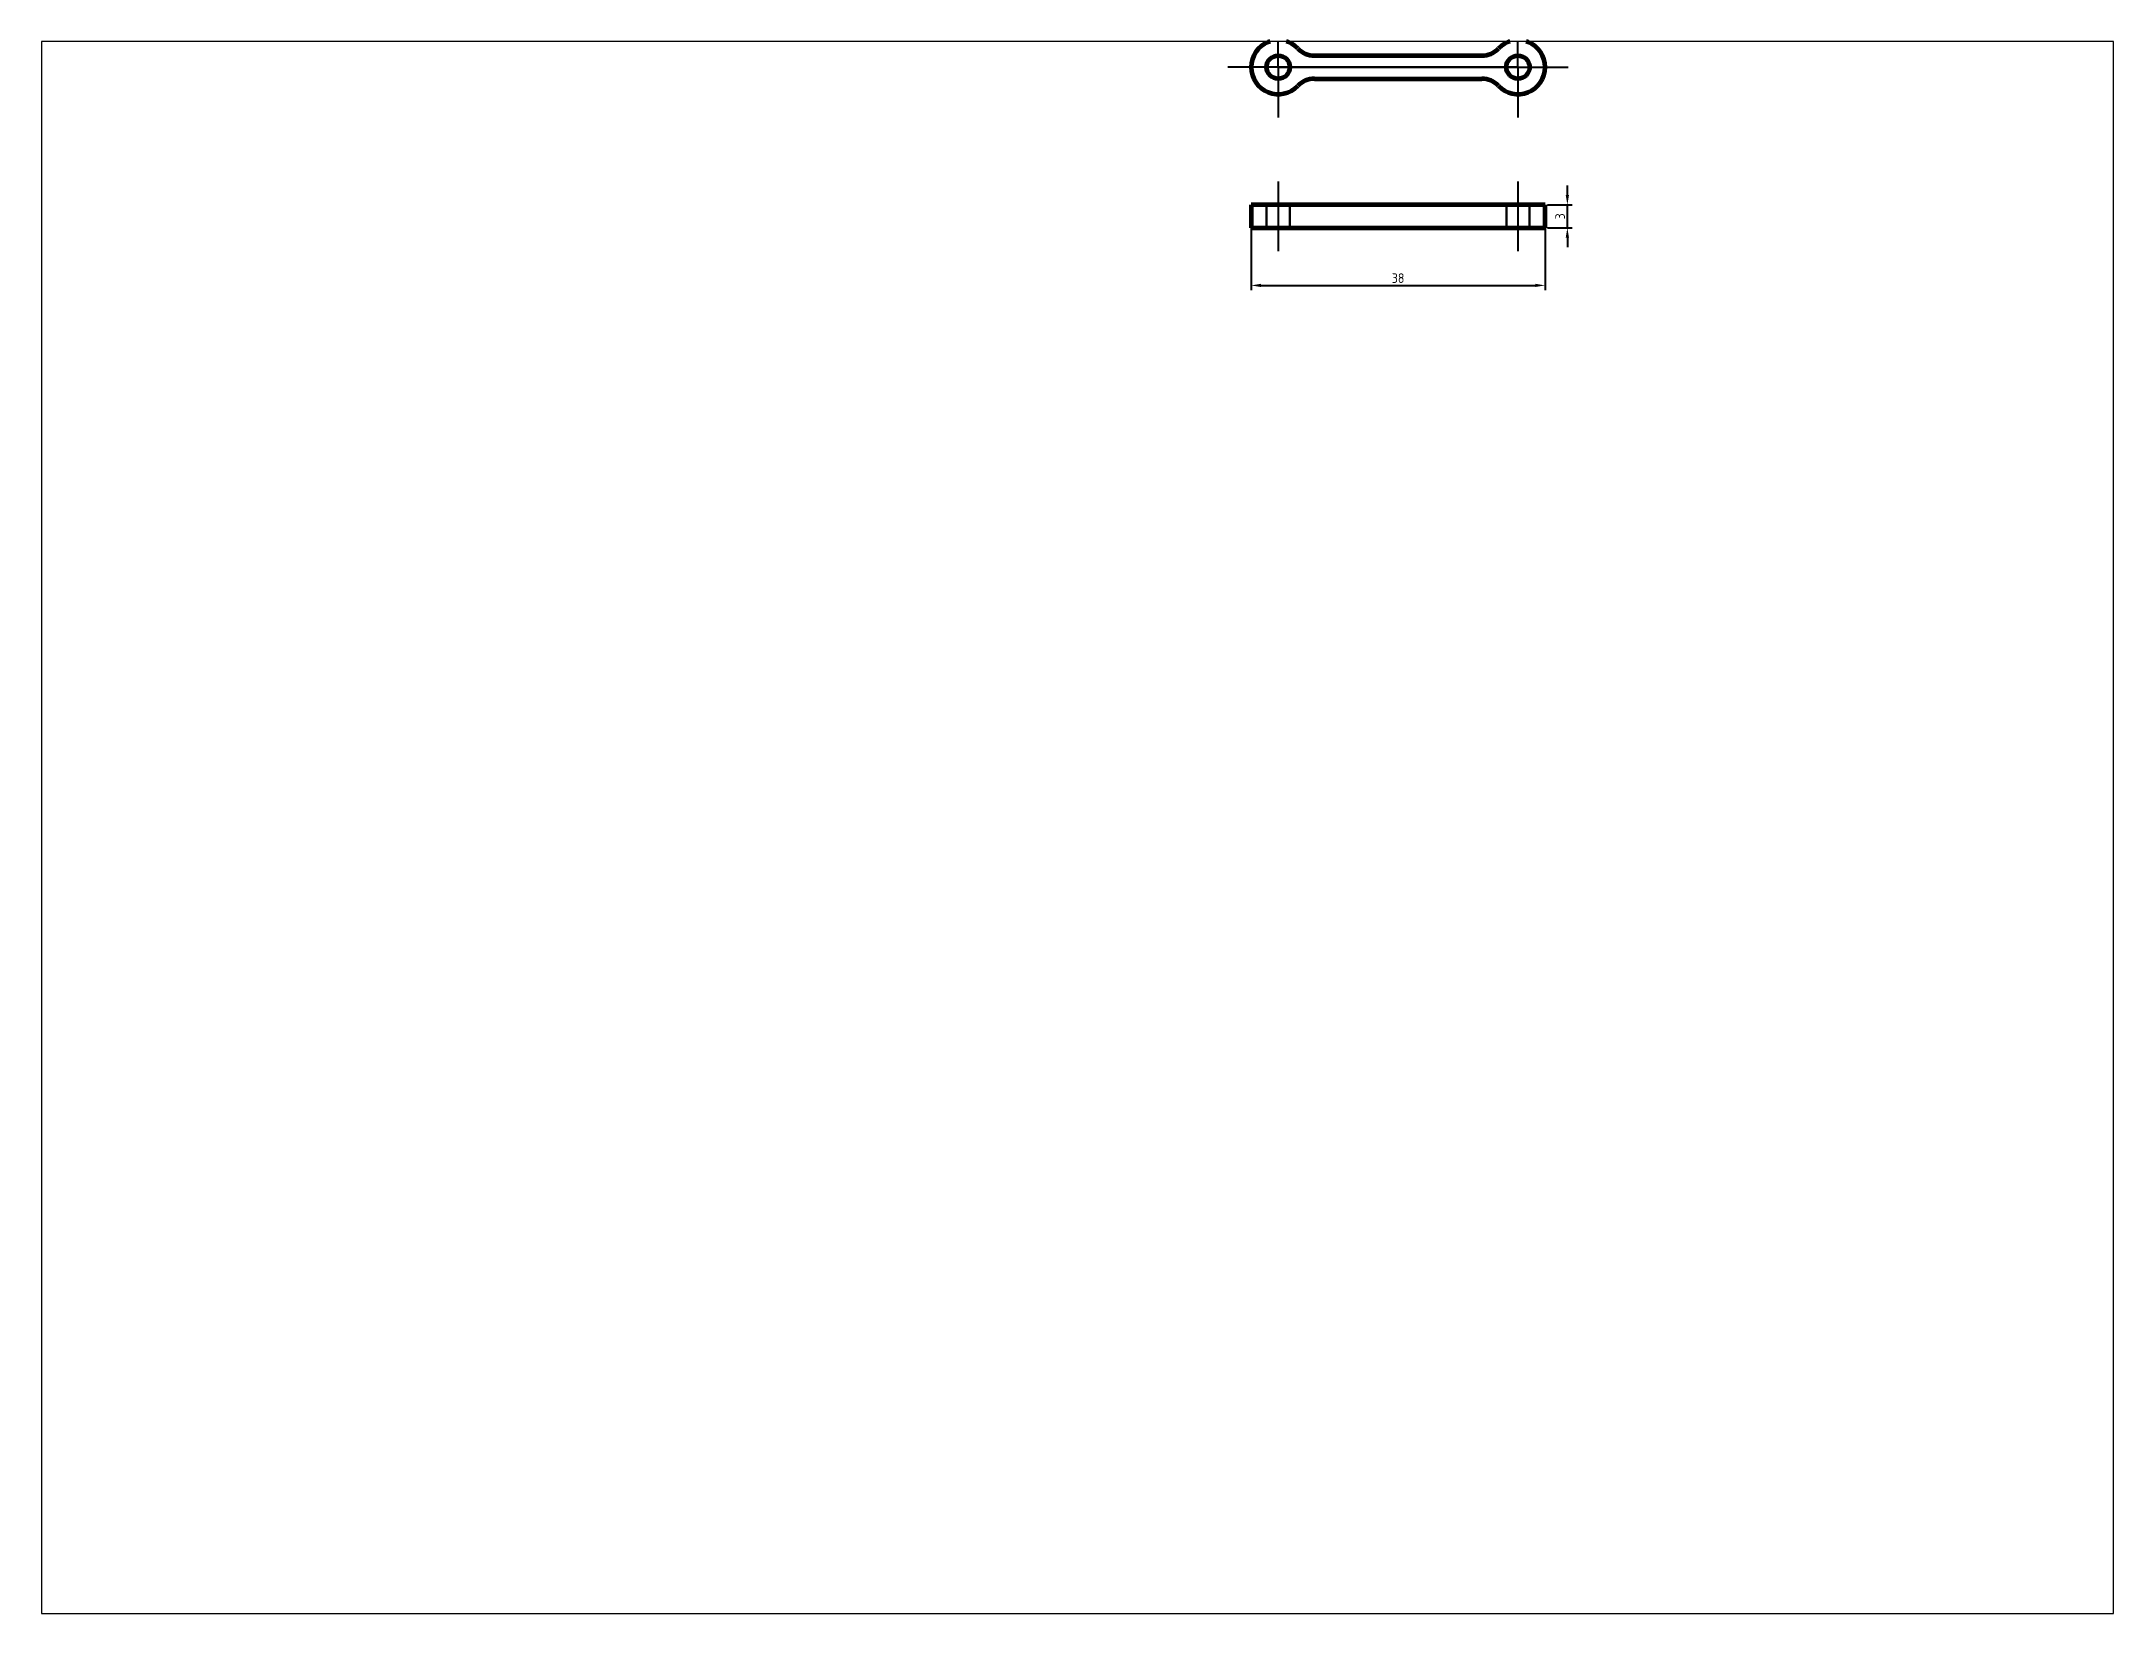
# Paper-space layout 'Layout2' of a CAD drawing. Header units: millimetres. Extents: x 26 to 231, y 20 to 176.
# The model-space entities are those that its viewports show. They can reach past a viewport. Long polylines and large blocks are cut down to what shows.
import ezdxf

# ---------------------------------------------------------------- set-up
doc = ezdxf.new("R2010")
doc.units = ezdxf.units.MM
for name, pattern in [('AM_ISO08W050', [18, 12, -1.5, 3, -1.5]), ('AM_ISO08W050x2', [9, 6, -0.75, 1.5, -0.75]), ('CENTER2', [28.575, 19.05, -3.175, 3.175, -3.175]), ('HIDDEN2', [4.7625, 3.175, -1.5875])]:
    doc.linetypes.add(name, pattern=pattern)
doc.layers.get('0').update_dxf_attribs({"lineweight": 60})
for name, color, linetype, lineweight in [('AM_7', 4, 'AM_ISO08W050', 25), ('Annotations', 50, 'Continuous', 30), ('Center Lines', 140, 'CENTER2', 30), ('Hidden Line', 7, 'HIDDEN2', 30)]:
    doc.layers.add(name, color=color, linetype=linetype, lineweight=lineweight)
doc.styles.get("Standard").update_dxf_attribs({"font": 'ISOCP.SHX'})
doc.dimstyles.new('Annotative', dxfattribs={"dimscale": 0, "dimtxt": 2.5, "dimasz": 2.5, "dimexe": 1.25, "dimexo": 0.625, "dimtad": 1, "dimtxsty": 'Standard', "dimcen": 2.5, "dimadec": 0, "dimazin": 0, "dimtfac": 1, "dimtmove": 0, "dimatfit": 3, "dimfxl": 1, "dimarcsym": 0})

# ---------------------------------------------------------------- blocks, each defined once
blk = doc.blocks.new('*D3')
at = {"layer": 'Annotations', "color": 0, "lineweight": -2, "transparency": 16777216}
for p, q in [((100.96, 198.65), (100.96, 213.86)), ((102.21, 213.23), (130.71, 213.23)), ((131.96, 198.65), (131.96, 213.86))]:
    blk.add_line(p, q, dxfattribs=at)
at = {"layer": 'Annotations', "color": 0, "transparency": 16777216}
for points in [[(102.21, 213.44), (102.21, 213.02), (100.96, 213.23)], [(130.71, 213.44), (130.71, 213.02), (131.96, 213.23)]]:
    blk.add_solid(points, dxfattribs=at)
at = {"layer": 'Defpoints', "color": 0, "transparency": 16777216}
for p in [(131.96, 213.23), (100.96, 198.34), (131.96, 198.34)]:
    blk.add_point(p, dxfattribs=at)
at = {"layer": 'Annotations', "color": 0, "transparency": 16777216, "insert": (116.46, 214.17), "char_height": 1.25, "attachment_point": 5}
blk.add_mtext('31', dxfattribs=at)
blk = doc.blocks.new('*D4')
at = {"layer": 'Annotations', "color": 0, "lineweight": -2, "transparency": 16777216}
for p, q in [((97.46, 180.23), (97.46, 169.49)), ((135.46, 180.23), (135.46, 169.49)), ((98.71, 170.11), (134.21, 170.11))]:
    blk.add_line(p, q, dxfattribs=at)
at = {"layer": 'Annotations', "color": 0, "transparency": 16777216}
for points in [[(98.71, 170.32), (98.71, 169.9), (97.46, 170.11)], [(134.21, 170.32), (134.21, 169.9), (135.46, 170.11)]]:
    blk.add_solid(points, dxfattribs=at)
at = {"layer": 'Defpoints', "color": 0, "transparency": 16777216}
for p in [(97.46, 180.54), (135.46, 180.54), (135.46, 170.11)]:
    blk.add_point(p, dxfattribs=at)
at = {"layer": 'Annotations', "color": 0, "transparency": 16777216, "insert": (116.46, 171.05), "char_height": 1.25, "attachment_point": 5}
blk.add_mtext('38', dxfattribs=at)
blk = doc.blocks.new('*D5')
at = {"layer": 'Annotations', "color": 0, "lineweight": -2, "transparency": 16777216}
for p, q in [((138.35, 181.79), (138.35, 183.04)), ((135.78, 180.54), (138.98, 180.54)), ((138.35, 177.54), (138.35, 180.54)), ((135.78, 177.54), (138.98, 177.54)), ((138.35, 176.29), (138.35, 175.04))]:
    blk.add_line(p, q, dxfattribs=at)
at = {"layer": 'Annotations', "color": 0, "transparency": 16777216}
for points in [[(138.14, 181.79), (138.56, 181.79), (138.35, 180.54)], [(138.14, 176.29), (138.56, 176.29), (138.35, 177.54)]]:
    blk.add_solid(points, dxfattribs=at)
at = {"layer": 'Defpoints', "color": 0, "transparency": 16777216}
for p in [(135.46, 180.54), (138.35, 180.54), (135.46, 177.54)]:
    blk.add_point(p, dxfattribs=at)
at = {"layer": 'Annotations', "color": 0, "transparency": 16777216, "insert": (137.41, 179.04), "char_height": 1.25, "attachment_point": 5, "rotation": 90}
blk.add_mtext('3', dxfattribs=at)

msp = doc.modelspace()

# ---------------------------------------------------------------- linework, layer by layer
for p, q in [((105.654, 199.838), (127.273, 199.838)), ((105.654, 196.838), (127.273, 196.838)), ((97.463, 180.54), (97.463, 177.54)), ((135.463, 180.54), (97.463, 180.54)), ((135.463, 177.54), (135.463, 180.54)), ((97.463, 177.54), (135.463, 177.54))]:
    msp.add_line(p, q)
for centre in [(100.963, 198.338), (131.963, 198.338)]:
    msp.add_circle(centre, 1.5)
for centre, radius, start, end in [((100.963, 198.338), 3.5, 43.81306, 316.18694), ((131.963, 198.338), 3.5, 223.81306, 136.18694), ((105.654, 202.838), 3, 223.81306, 270), ((127.273, 202.838), 3, 270, 316.18694), ((105.654, 193.838), 3, 90, 136.18694), ((127.273, 193.838), 3, 43.81306, 90)]:
    msp.add_arc(centre, radius, start, end)
at = {"layer": 'AM_7', "linetype": 'AM_ISO08W050x2'}
for p, q in [((100.963, 198.338), (100.963, 204.838)), ((131.963, 198.338), (131.963, 204.838)), ((100.963, 198.338), (94.463, 198.338)), ((100.963, 198.338), (107.463, 198.338)), ((100.963, 198.338), (100.963, 191.838)), ((131.963, 198.338), (125.463, 198.338)), ((131.963, 198.338), (138.463, 198.338)), ((131.963, 198.338), (131.963, 191.838)), ((100.963, 183.54), (100.963, 174.54)), ((131.963, 183.54), (131.963, 174.54))]:
    msp.add_line(p, q, dxfattribs=at)
at = {"layer": 'Center Lines'}
msp.add_line((100.963, 198.338), (131.963, 198.338), dxfattribs=at)
at = {"layer": 'Hidden Line'}
for p, q in [((99.463, 180.54), (99.463, 177.54)), ((102.463, 180.54), (102.463, 177.54)), ((130.463, 180.54), (130.463, 177.54)), ((133.463, 180.54), (133.463, 177.54))]:
    msp.add_line(p, q, dxfattribs=at)

# ---------------------------------------------------------------- dimensions: what is measured, and where the dimension line sits
at = {"layer": 'Annotations'}
for base, p1, p2, picture, middle in [((131.963, 213.232), (100.963, 198.338), (131.963, 198.338), '*D3', (116.463, 214.17)), ((135.463, 170.112), (97.463, 180.54), (135.463, 180.54), '*D4', (116.463, 171.05))]:
    dim = msp.add_linear_dim(base=base, p1=p1, p2=p2, dimstyle='Annotative', dxfattribs=at)
    dim.commit()
    dim.dimension.update_dxf_attribs({"geometry": picture, "text_midpoint": middle})
dim = msp.add_linear_dim(base=(138.351, 180.54), p1=(135.463, 177.54), p2=(135.463, 180.54), angle=90, dimstyle='Annotative', dxfattribs=at)
dim.commit()
dim.dimension.update_dxf_attribs({"geometry": '*D5', "text_midpoint": (137.413, 179.04)})

psp = doc.layouts.new('Layout2')

# ---------------------------------------------------------------- viewports
at = {"layer": '0'}
psp.add_viewport(center=(128.5, 97.5), size=(205.6, 156), view_center_point=(75, 100), view_height=203.3241, dxfattribs=at)

doc.saveas('drawing.dxf')
